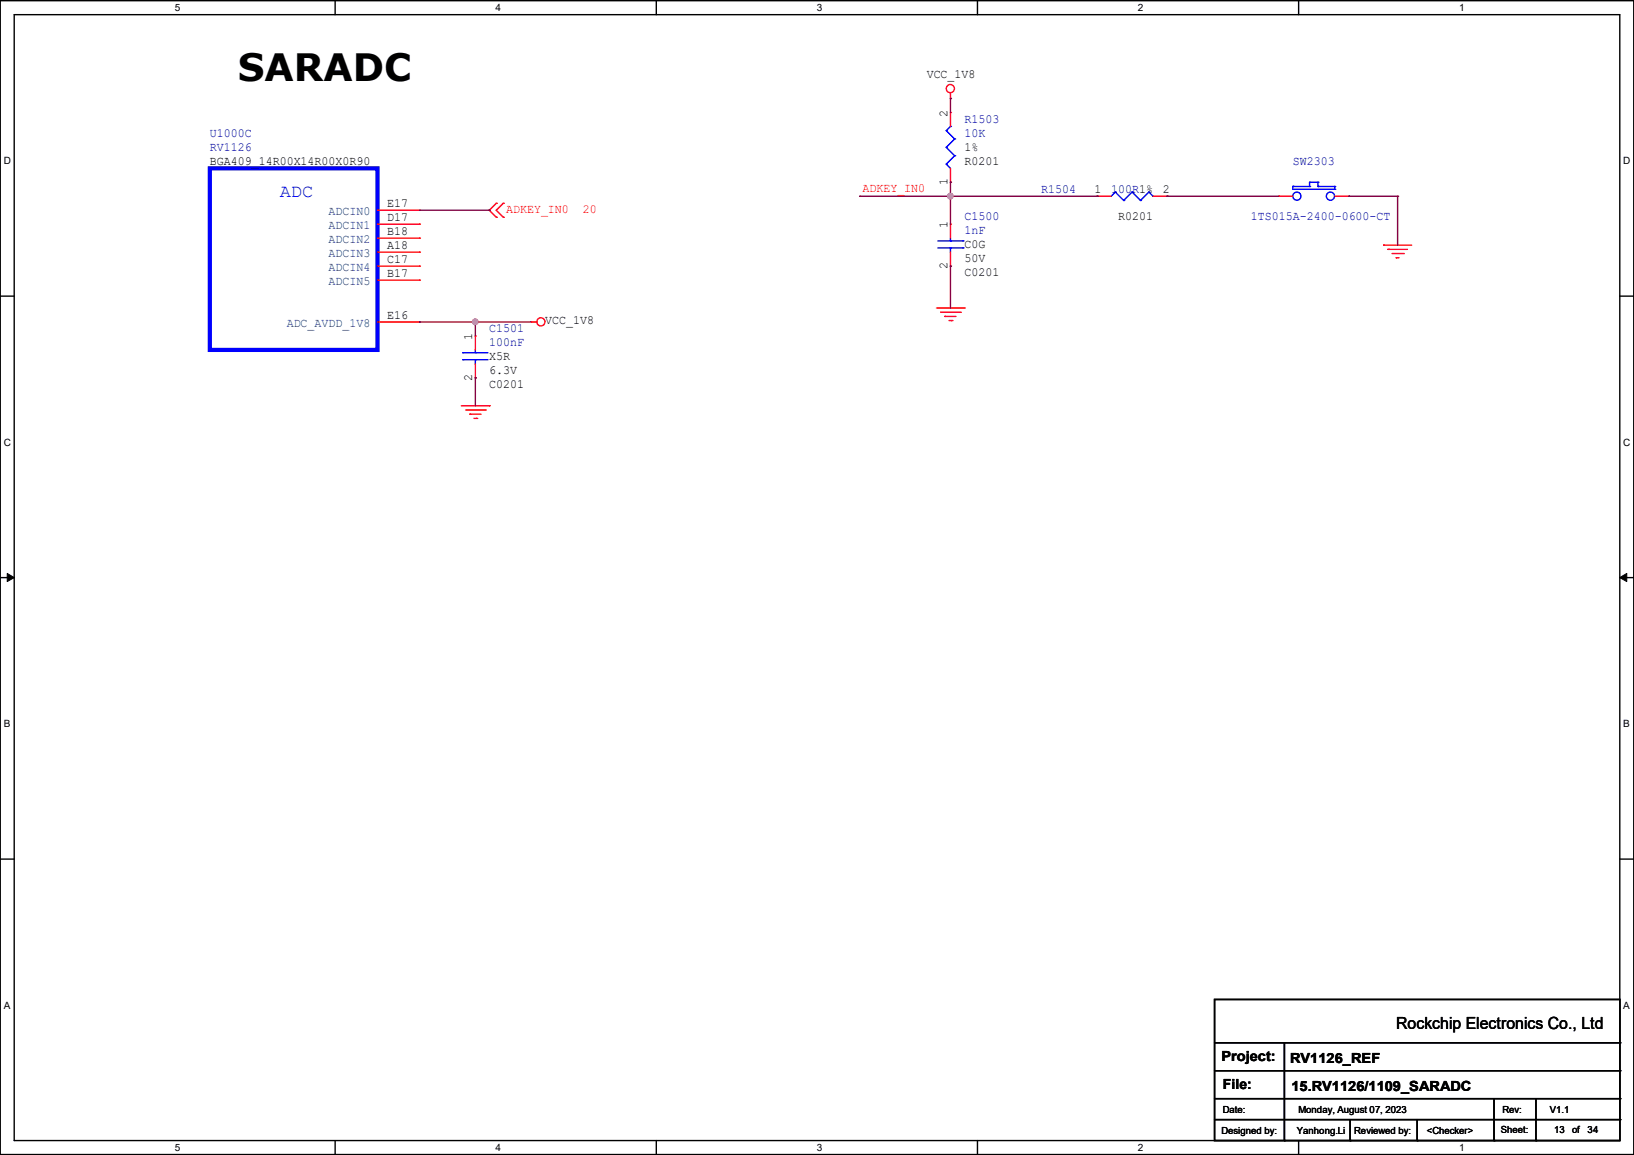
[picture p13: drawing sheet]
<svg xmlns="http://www.w3.org/2000/svg" width="297mm" height="210mm" viewBox="0 0 297 210" stroke-linecap="round" stroke-linejoin="round" font-family="sans-serif">
<defs><g id="words">
<text font-size="6.9" x="43.2" y="14.6">SARADC</text>
<text font-size="3.3" fill="#00f" x="50.8" y="35.8">ADC</text>
<text font-size="3" x="253.8" y="187">Rockchip Electronics Co., Ltd</text>
<g font-size="2.5">
<text x="222" y="193">Project:</text>
<text x="234.5" y="193.3">RV1126_REF</text>
<text x="222.3" y="198.1">File:</text>
<text x="234.7" y="198.3">15.RV1126/1109_SARADC</text>
</g>
<g font-size="2.3">
<text x="168.4" y="14.2">VCC_1V8</text>
<text x="172.2" y="21.2" transform="rotate(-90 172.2 21.2)">2</text>
<text x="38.1" y="29.9">BGA409_14R00X14R00X0R90</text>
<text x="175.3" y="29.9">R0201</text>
<text x="175.3" y="27.4">1%</text>
<text x="172.2" y="33.7" transform="rotate(-90 172.2 33.7)">1</text>
<text x="198.9" y="35.1">1</text>
<text x="211.4" y="35.1">2</text>
<text x="70.4" y="37.7">E17</text>
<text x="70.4" y="40.2">D17</text>
<text x="172.2" y="41.5" transform="rotate(-90 172.2 41.5)">1</text>
<text x="203.2" y="40.1">R0201</text>
<text x="70.4" y="42.8">B18</text>
<text x="70.4" y="45.3">A18</text>
<text x="70.4" y="47.8">C17</text>
<text x="175.3" y="45.2">C0G</text>
<text x="175.3" y="47.7">50V</text>
<text x="70.4" y="50.4">B17</text>
<text x="172.2" y="48.9" transform="rotate(-90 172.2 48.9)">2</text>
<text x="175.3" y="50.2">C0201</text>
<text x="70.4" y="58">E16</text>
<text x="99.1" y="58.9">VCC_1V8</text>
<text x="85.9" y="61.8" transform="rotate(-90 85.9 61.8)">1</text>
<text x="88.9" y="65.5">X5R</text>
<text x="85.9" y="69.2" transform="rotate(-90 85.9 69.2)">2</text>
<text x="88.9" y="70.6">C0201</text>
<text x="88.9" y="68">6.3V</text>
</g>
<g font-size="2.3" fill="#000080">
<text x="175.3" y="22.3">R1503</text>
<text x="38.1" y="24.9">U1000C</text>
<text x="38.1" y="27.4">RV1126</text>
<text x="175.3" y="24.9">10K</text>
<text x="235" y="29.9">SW2303</text>
<text x="189.3" y="35">R1504</text>
<text x="202" y="35">100R1%</text>
<text x="175.3" y="40.1">C1500</text>
<text x="227.4" y="40.1">1TS015A-2400-0600-CT</text>
<text x="175.3" y="42.6">1nF</text>
<text x="88.9" y="60.4">C1501</text>
<text x="88.9" y="62.9">100nF</text>
</g>
<g font-size="2.3" fill="#f00">
<text x="156.8" y="35">ADKEY_IN0</text>
<text x="92" y="38.8">ADKEY_IN0</text>
<text x="106" y="38.8">20</text>
</g>
<g font-size="2.3" fill="#004080">
<text x="59.7" y="39.2">ADCIN0</text>
<text x="59.7" y="41.7">ADCIN1</text>
<text x="59.7" y="44.2">ADCIN2</text>
<text x="59.7" y="46.8">ADCIN3</text>
<text x="59.7" y="49.3">ADCIN4</text>
<text x="59.7" y="51.9">ADCIN5</text>
<text x="52.1" y="59.5">ADC_AVDD_1V8</text>
</g>
<g font-size="1.8">
<text x="31.7" y="2">5</text>
<text x="90.1" y="2">4</text>
<text x="148.5" y="2">3</text>
<text x="206.8" y="2">2</text>
<text x="265.2" y="2">1</text>
<text x=".7" y="29.8">D</text>
<text x="295.1" y="29.8">D</text>
<text x=".7" y="81">C</text>
<text x="295.1" y="81">C</text>
<text x=".7" y="132.2">B</text>
<text x="295.1" y="132.2">B</text>
<text x=".7" y="183.4">A</text>
<text x="295.1" y="183.4">A</text>
<text x="222.3" y="202.4">Date:</text>
<text x="236" y="202.4">Monday, August 07, 2023</text>
<text x="273.1" y="202.4">Rev:</text>
<text x="281.7" y="202.4">V1.1</text>
<text x="31.7" y="209.3">5</text>
<text x="90.1" y="209.3">4</text>
<text x="148.5" y="209.3">3</text>
<text x="206.8" y="209.3">2</text>
<text x="222" y="206.2">Designed by:</text>
<text x="235.7" y="206.2">Yanhong.Li</text>
<text x="246.2" y="206.2">Reviewed by:</text>
<text x="259.4" y="206.2">&lt;Checker&gt;</text>
<text x="265.2" y="209.3">1</text>
<text x="272.8" y="206">Sheet:</text>
<text x="282.5" y="206">13</text>
<text x="285.7" y="206">of</text>
<text x="288.6" y="206">34</text>
</g>
</g></defs>
<path d="M0 .1h297v209.8h-297zM2.6 2.7h291.8v204.7h-291.8z" fill="none" stroke="#000" stroke-width=".25"/>
<g fill="#fff">
<path d="M31.7 .4h1v2h-1z"/>
<path d="M31.7 207.6h1v2h-1z"/>
</g>
<path d="M60.9 .1v2.6M60.9 207.4v2.5" fill="none" stroke="#000" stroke-width=".25"/>
<g fill="#fff">
<path d="M90.1 .4h1v2h-1z"/>
<path d="M90.1 207.6h1v2h-1z"/>
</g>
<path d="M119.3 .1v2.6M119.3 207.4v2.5" fill="none" stroke="#000" stroke-width=".25"/>
<g fill="#fff">
<path d="M148.5 .4h.9v2h-.9z"/>
<path d="M148.5 207.6h.9v2h-.9z"/>
</g>
<path d="M177.7 .1v2.6M177.7 207.4v2.5" fill="none" stroke="#000" stroke-width=".25"/>
<g fill="#fff">
<path d="M206.8 .4h1v2h-1z"/>
<path d="M206.8 207.6h1v2h-1z"/>
</g>
<path d="M236.1 .1v2.6M236.1 207.4v2.5" fill="none" stroke="#000" stroke-width=".25"/>
<g fill="#fff">
<path d="M265.2 .4h1v2h-1z"/>
<path d="M265.2 207.6h1v2h-1z"/>
<path d="M.7 28.2h1.2v2h-1.2z"/>
<path d="M295.1 28.2h1.2v2h-1.2z"/>
<path d="M.7 79.4h1.2v2h-1.2z"/>
<path d="M295.1 79.4h1.2v2h-1.2z"/>
</g>
<path d="M0 53.8h2.6M294.4 53.8h2.6" fill="none" stroke="#000" stroke-width=".25"/>
<g fill="#fff">
<path d="M.7 130.6h1.2v2h-1.2z"/>
<path d="M295.1 130.6h1.1v2h-1.1z"/>
</g>
<path d="M0 105h2.6M294.4 105h2.6" fill="none" stroke="#000" stroke-width=".25"/>
<path d="M1.3 104.3l1.3 .7-1.3 .7zM294.4 105l1.3-.7v1.4z" fill="#000" stroke="#000" stroke-width=".18"/>
<g fill="#fff">
<path d="M.7 181.8h1.2v2h-1.2z"/>
<path d="M295.1 181.8h1.1v2h-1.1z"/>
</g>
<g fill="none" stroke="#000" stroke-width=".25">
<path d="M0 156.2h2.6M294.4 156.2h2.6M220.8 181.7h73.6v25.7h-73.6zM220.8 189.6h73.6M220.8 194.7h73.6M220.8 199.8h73.6M233.5 189.6v17.8M271.6 199.8v7.6M279.2 199.8v7.6M294.4 189.6h.1M294.4 194.7h.1M294.4 199.8h.1"/>
<path d="M220.8 203.6h73.6M233.5 207.4h.1M245.4 207.4h.1M245.4 203.6v3.8M257.6 207.4h.1M257.6 203.6v3.8M271.6 207.4h.1M279.2 207.4h.1M294.4 203.6h.1"/>
</g>
<g fill="none" stroke="#f00" stroke-width=".25">
<path d="M172.8 17.9h.1M172.8 16.9v1M68.6 38.2h7.6M76.2 38.2h.1M90.2 37h.1M90.2 39.5h.1M90.2 37l-1.3 1.2 1.3 1.3M91.5 39.5h.1M91.5 37h.1M91.5 37l-1.3 1.2 1.3 1.3M172.8 33.1h.1M172.8 20.4h.1"/>
<path d="M172.8 20.4v2.6M172.8 30.6v2.5M199.4 35.7h.1M199.4 35.7h2.6M209.6 35.7h2.5M212.1 35.7h.1M232.5 35.7h.1M232.5 35.7h2.5M242.6 35.7h2.6M245.2 35.7h.1M68.6 58.5h7.6M68.6 40.8h7.6"/>
<path d="M68.6 43.3h7.6M68.6 45.8h7.6M68.6 48.4h7.6M68.6 50.9h7.6M76.2 40.8h.1M76.2 43.3h.1M76.2 45.8h.1M76.2 48.4h.1M76.2 50.9h.1M76.2 58.5h.1M96.6 58.5h.1M96.6 58.5h1"/>
<path d="M170.2 56h5.1M171 56.8h3.5M171.7 57.5h.1M171.7 57.5h2.1M172.5 58.3h.5M172.8 40.8h.1M172.8 48.4h.1M172.8 40.8v2.5M172.8 45.8v2.6M173 58.3h.1M174.5 56.8h.1M175.3 56h.1"/>
<path d="M251.5 44.6h.1M251.5 44.6h5.1M252.3 45.3h.1M252.3 45.3h3.5M253 46.1h2.1M253.8 46.9h.1M253.8 46.9h.5M255.1 46.1h.1M83.9 73.8h5M84.6 74.5h3.6M85.4 75.3h.1M85.4 75.3h2"/>
<path d="M86.1 76.1h.6M86.4 61.1h.1M86.4 68.7h.1M86.4 61.1v2.5M86.4 66.2v2.5M86.7 76.1h.1M88.2 74.5h.1M88.9 73.8h.1"/>
<circle cx="172.7" cy="16.1" r=".74"/>
<circle cx="98.3" cy="58.5" r=".74"/>
</g>
<g fill="none" stroke="#00f" stroke-width=".25">
<path d="M172 29.8h.1M172 26.8h.1M172 23.7h.1M172 29.8l.8 .8M172 26.8l1.5 1.5M172 23.7l1.5 1.6M172.8 23h.1M172.8 23l-.8 .7M173.5 28.3h.1M173.5 25.3h.1M173.5 28.3l-1.5 1.5M173.5 25.3l-1.5 1.5"/>
<path d="M202.7 34.9h.1M202.7 34.9l-.7 .8M202.7 34.9l1.6 1.5M204.3 36.4h.1M205.8 34.9h.1M205.8 34.9l-1.5 1.5M205.8 34.9l1.5 1.5M207.3 36.4h.1M208.8 34.9h.1M208.8 34.9l-1.5 1.5M208.8 34.9l.8 .8M209.6 35.7h.1"/>
<path d="M235 33.9h.1M235 33.9v.5h7.6M235 33.9h3M238 33.1h.1M238 33.9h.1M238 33.1h1.6M238 33.1v.8M239.6 33.9h.1M239.6 33.1h.1M239.6 33.9h3M239.6 33.1v.8M242.6 34.4h.1"/>
<path d="M242.6 33.9h.1M242.6 33.9v.5M170.5 45.1h4.5M170.5 43.8h4.5M172.8 43.8h.1M172.8 45.1h.1M172.8 43.3v.5M172.8 45.1v.7M175 45.1h.1M175 43.8h.1M84.1 65.4h.1M84.1 64.1h.1"/>
<path d="M84.1 65.4h4.6M84.1 64.1h4.6M86.4 64.1h.1M86.4 65.4h.1M86.4 63.6v.5M86.4 65.4v.8"/>
<circle cx="235.7" cy="35.7" r=".74"/>
<circle cx="241.8" cy="35.7" r=".74"/>
</g>
<path d="M38.1 30.6h30.5v33h-30.5z" fill="none" stroke="#00f" stroke-width=".76"/>
<g fill="none" stroke="#800040" stroke-width=".25">
<path d="M172.8 17.9h.1M172.8 17.9v2.5M76.2 38.2h12.7M88.9 38.2h.1M156.3 35.7h.1M156.3 35.7h43.1M172.8 35.7h.1M172.8 33.1h.1M172.8 33.1v7.7M199.4 35.7h.1M212.1 35.7h.1M212.1 35.7h20.4"/>
<path d="M245.2 35.7h.1M245.2 35.7h8.8M254 35.7h.1M254 35.7v8.9M76.2 58.5h20.4M86.4 58.5h.1M86.4 58.5v2.6M172.8 48.4h.1M172.8 48.4v7.6M86.4 68.7h.1M86.4 68.7v5.1"/>
</g>
<g fill="#f0f" stroke="#f0f" stroke-width=".25">
<circle cx="86.4" cy="58.5" r=".49"/>
<circle cx="172.7" cy="35.7" r=".49"/>
</g>
<use href="#words"/>
</svg>
